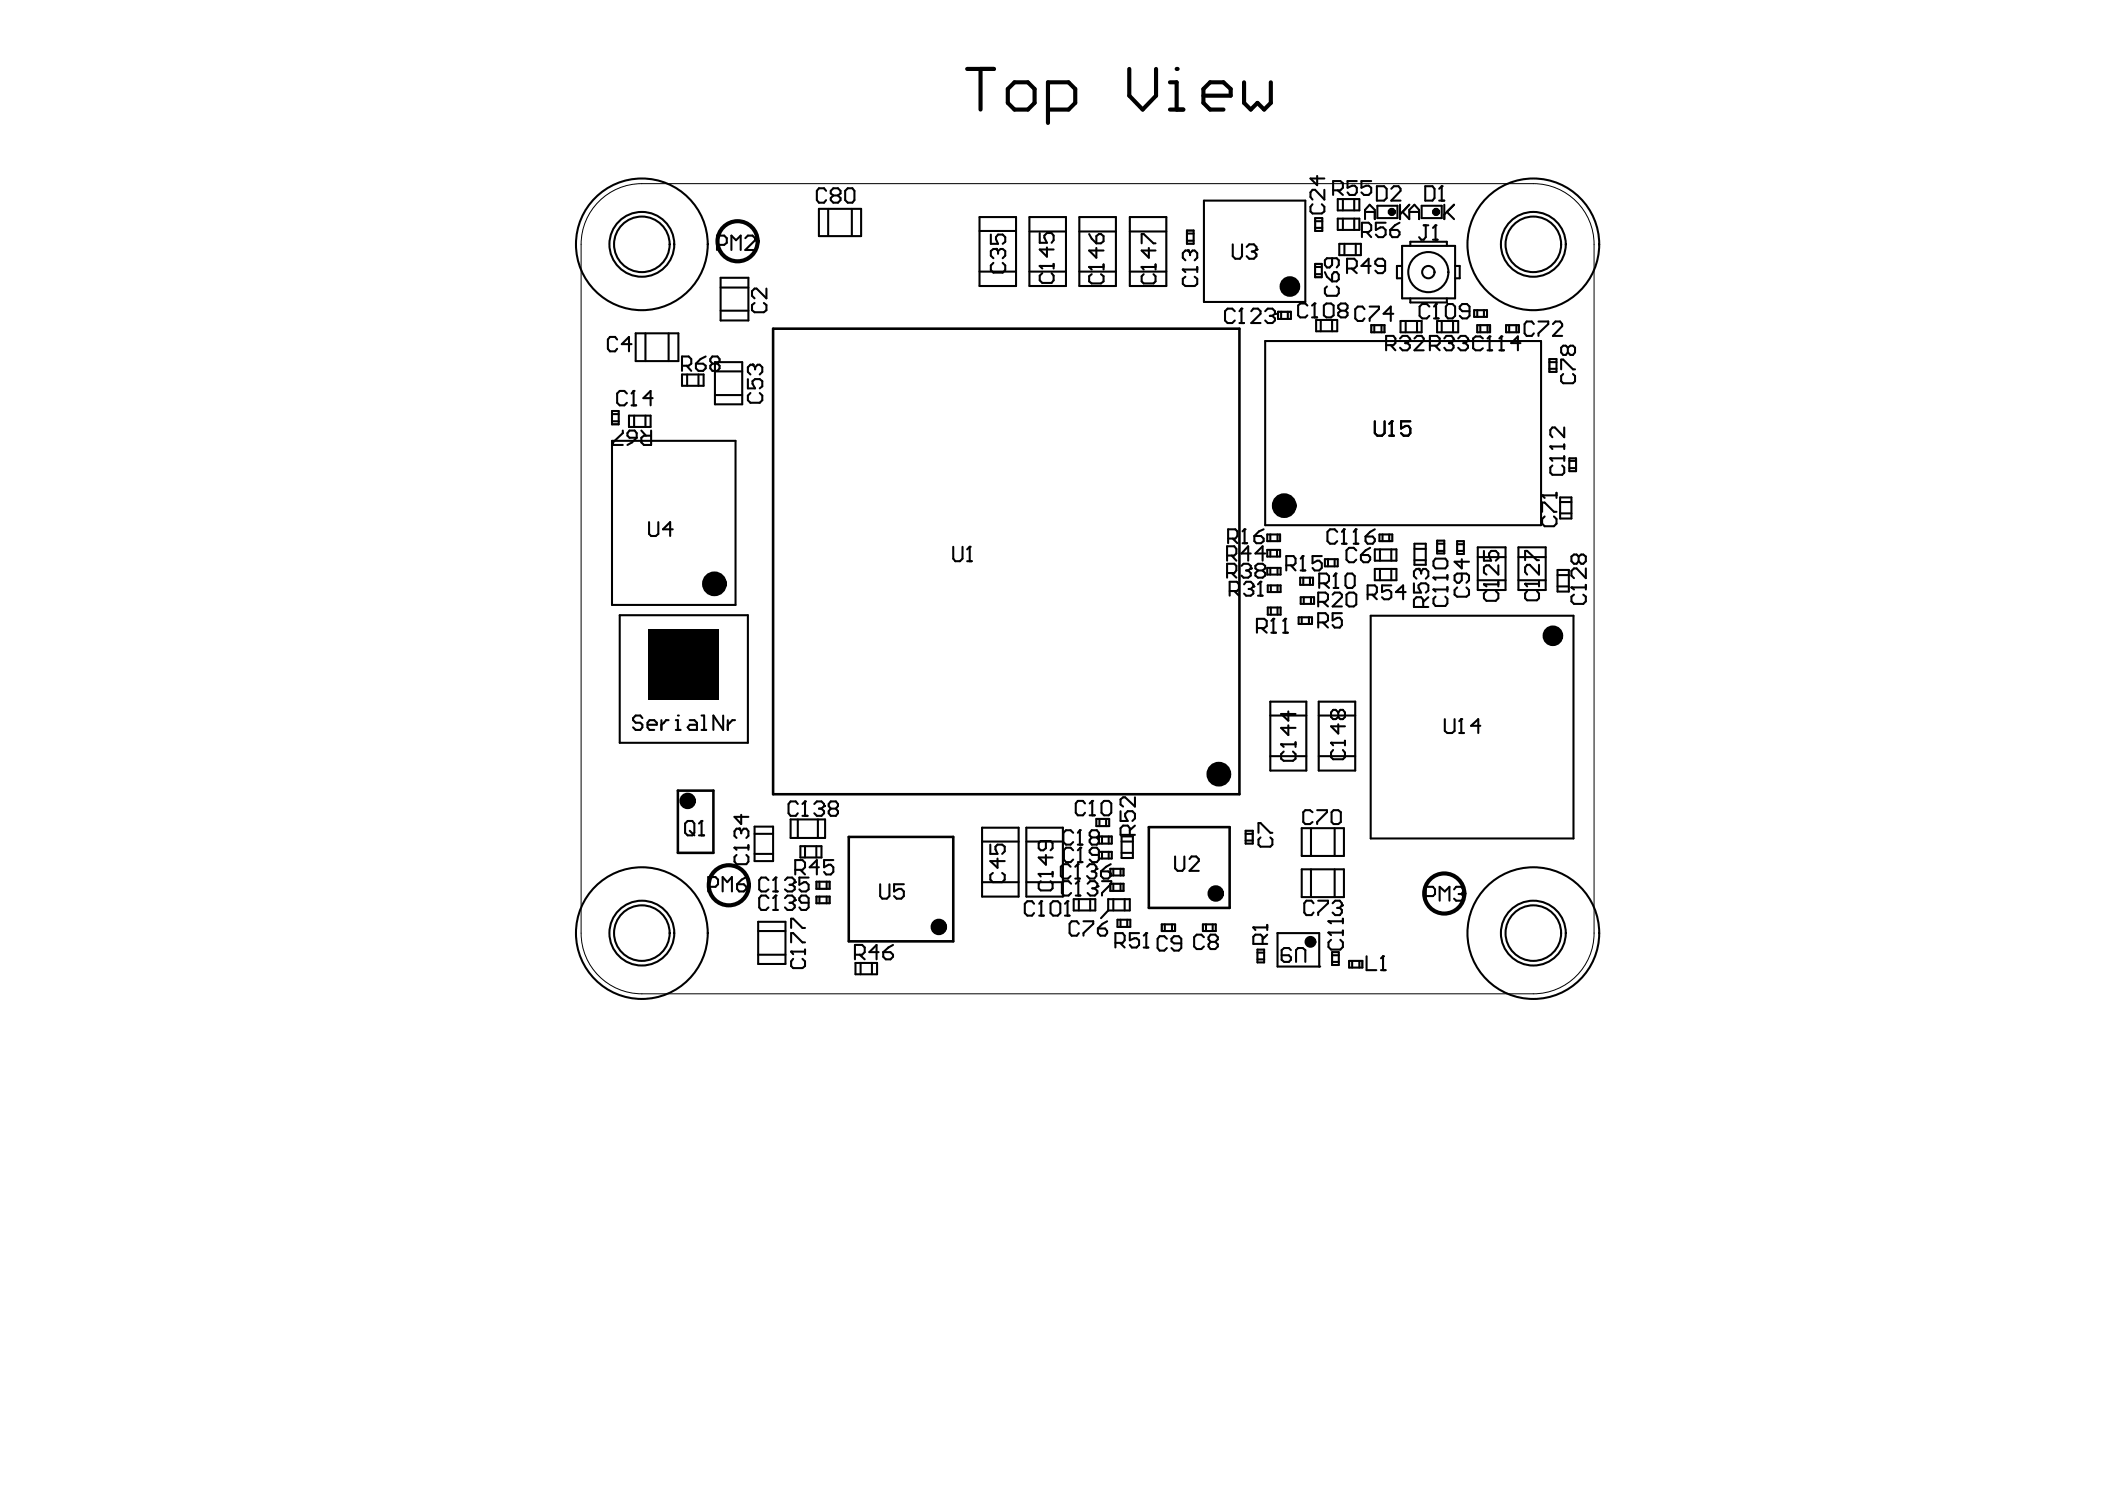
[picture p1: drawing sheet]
<svg xmlns="http://www.w3.org/2000/svg" width="297mm" height="210mm" viewBox="0 0 297 210" stroke-linecap="round" stroke-linejoin="round" font-family="sans-serif">
<g fill="#000">
<path d="M91.5 88.7h10v10h-10z"/>
<circle cx="166" cy="9.7" r=".29"/>
</g>
<g fill="none" stroke="#000" stroke-width=".29">
<path d="M101.2 34.5h1l.4-.2v-.7l-.4-.4h-1v2.1M101.7 39.2h3.9v6h-3.9zM103.2 35.3v-2.1l.7 .7 .6-.7v2.1M105.2 33.6l.3-.4h.7l.4 .4v.3l-1.4 1.4h1.4M115.6 29.5h5.9v3.8h-5.9zM116.6 26.9l-.3-.3h-.7l-.3 .3v1.3l.3 .4h.7l.3-.4M116.9 29.5v3.8M117.6 27.6l-.4-.3v-.4l.4-.3h.6l.4 .3v.4l-.4 .3M117.6 27.6l-.4 .3v.3l.4 .4h.6l.4-.4v-.3l-.4-.3M117.6 27.6h.6M119.3 26.9l.3-.3h.7l.3 .3v1.3l-.3 .4h-.7l-.3-.4zM120.2 29.5v3.8"/>
<path d="M138.2 32.6h5.2M138.2 30.6h5.2v9.7h-5.2zM138.2 38.3h5.2M139.8 33.1v1.3h1l-.3-.7v-.2l.3-.4h.7l.4 .4v.6l-.4 .3M140.2 37.1l-.4 .3v.7l.4 .4h1.3l.4-.4v-.7l-.4-.3M140.5 35.1h.1M140.5 35.1h-.3l-.4 .3v.7l.4 .3M140.5 35.1l.3 .3M140.8 35.4l.4-.3h.3l.4 .3v.7l-.4 .3M140.8 35.4v.4M145.3 30.6h5.1v9.7h-5.1zM145.3 38.3h5.1"/>
<path d="M145.3 32.7h5.1M146.7 37.5h.1M146.7 37.5h2M146.7 32.9v1.4h1l-.3-.8v-.3l.3-.3h.7l.3 .3v.7l-.3 .4M146.7 37.5l.4 .4M147.1 38.5l-.4 .4v.6l.4 .4h1.3l.3-.4v-.6l-.3-.4M147.7 34.9v1.3l-1-1h2M148.7 37.2v.7M152.3 30.6h5.2v9.7h-5.2zM152.3 38.3h5.2M152.3 32.7h5.2M153.7 37.7h.1"/>
<path d="M153.7 37.7h2M153.7 37.7l.4 .3M153.7 33l.4 .7 .6 .6M154.1 38.7l-.4 .3v.7l.4 .3h1.3l.3-.3v-.7l-.3-.3M154.7 33.3l.4-.3h.3l.3 .3v.7l-.3 .3h-.7zM154.7 35v1.4l-1-1.1h2M155.7 37.3v.7M159.4 30.6h5.2v9.7h-5.2zM159.4 38.3h5.2M159.4 32.7h5.2M161.1 37.7h.1M161.1 37.7h2"/>
<path d="M161.1 34.3v-1.3h.3l1.4 1.3h.3M161.1 37.7l.3 .3M161.4 38.7l-.3 .3v.7l.3 .3h1.4l.3-.3v-.7l-.3-.3M162.1 35v1.4l-1-1.1h2M163.1 37.3v.7M166.9 38h.1M166.9 38h2M166.9 38l.4 .4M167.3 39l-.4 .3v.8l.4 .2h1.3l.3-.2v-.8l-.3-.3M167.5 32.9h.9M167.5 34h.9M167.5 32.5h.9v1.9h-.9z"/>
<path d="M167.6 35.3h.1M167.6 35.3h-.3l-.4 .4v.7l.4 .3M167.6 35.3l.3 .4M167.9 35.7l.4-.4h.3l.3 .4v.7l-.3 .3M167.9 35.7v.3M168.9 37.7v.7M169.9 28.3h14.3v14.3h-14.3zM174 34.5v1.6l.3 .4h.7l.3-.4v-1.6M175.9 34.8l.4-.3h.6l.4 .3v.4M176.6 35.5h.3M176.9 35.5l.4 .3v.3l-.4 .4h-.6l-.4-.4M177.3 35.2h.1"/>
<path d="M177.3 35.2l-.4 .3M185.2 28.8l-.3 .4v.6l.3 .3h1.3l.4-.3v-.6l-.4-.4M185.6 38.7h.9M185.6 37.7h.9M185.6 37.2h.9v1.9h-.9zM185.6 32.1h1M185.6 30.8h1v1.8h-1zM185.6 31.2h1M185.9 24.8v1.3l-1-.9h2M186.9 26.8v1.4l-1.3-1.4h-.4l-.3 .3v.7l.3 .4M187 38.4l.2 .6 .8 .7M188 36.4v1l-.4 .3h-.4l-.2-.3v-.7l.2-.3h1.4l.3 .3v.7l-.3 .3"/>
<path d="M188.1 26.8h1l.4-.3v-.7l-.4-.3h-1v2M188.3 38.4h.3l.3 .3v.7l-.3 .3h-.6v-1zM188.8 28.1h3v1.6h-3zM188.8 30.8h3v1.6h-3zM188.8 26.8l.7 .7M189 34.4h3v1.6h-3zM189.5 28.1v1.6M189.5 30.8v1.6M189.7 34.4v1.6M190.1 37.9h1l.4-.4v-.6l-.4-.4h-1v2M190.7 37.9l.8 .6M191.1 28.1v1.6"/>
<path d="M191.1 30.8v1.6M191.3 34.4v1.6M191.5 25.5h-1.3v1l.6-.3h.4l.3 .3v.6l-.3 .4h-.8l-.2-.4M192.2 32.7h.9l.4-.3v-.6l-.4-.4h-.9v2.1M192.6 30.9v-1.3l.7-.7 .7 .7v1.3M192.6 29.9h1.4M192.8 32.7l.7 .8M193.4 37.5h-1.3l1-1v2M193.5 25.5h-1.4v1l.7-.3h.3l.4 .3v.6l-.4 .4h-.6l-.4-.4M194.3 26.3h1l.4 .3v1.3l-.4 .4h-1zM194.4 29h2.8v1.8h-2.8zM195.5 37.5h-1.1l-.3-.3v-.3l.3-.4h.7l.4 .4v1.3l-.4 .3h-.7l-.3-.3"/>
<path d="M195.5 31.4h-1.4v1l.7-.3h.4l.3 .3v.7l-.3 .4h-.7l-.4-.4M196.2 32.4h1l.3 .3v.4l-.3 .4h-.7l-.3-.4zM196.3 26.6l.4-.3h.6l.3 .3v.3l-1.3 1.4h1.3M197.5 31.4l-.7 .4-.6 .6M197.6 28.9v2M197.6 30.3l1.3-1.4-1 1 1 1v-1.3l.7-.7 .6 .7v1.3M197.8 37.5h-.7v1.8h.7M197.8 34.7h7.5v7.4h-7.5zM198.9 29.9h1.3M199 34.7v-.6h5.2v.6M200.6 29h2.8v1.8h-2.8zM200.9 31.8h.7"/>
<path d="M201.1 26.3h1l.3 .3v1.3l-.3 .4h-1zM201.2 31.8v1.7l-.3 .3h-.4l-.3-.3M202.2 33.8h.7M202.6 31.8h.1M202.6 31.8v2M202.6 31.8l-.4 .3M203.1 28.3h.7M203.4 26.3h.1M203.4 26.3v2M203.4 26.3l-.3 .3M203.8 28.9v2M204.2 29.9l1 1"/>
<path d="M205.2 28.9l-1.4 1.4M205.3 37.5h.7v1.8h-.7M86.4 58.4h.9M86.4 59.4h.9M86.4 58h.9v1.9h-.9zM87.1 47.9l-.3-.4h-.7l-.3 .4v1.3l.3 .4h.7l.3-.4M88.5 55.5l-.4-.4h-.7l-.3 .4v1.3l.3 .4h.7l.4-.4M88.8 58.6h3v1.6h-3zM89.1 48.5h-1.4l1.1-1v2.1M89.1 57.2h.7M89.4 55.1h.1M89.4 55.1v2.1"/>
<path d="M89.4 55.1l-.3 .4M89.5 58.6v1.6M89.7 47h6v3.9h-6zM91.1 47v3.9M91.1 58.6v1.6M92.1 56.2h-1.3l1-1.1v2.1M94.3 47v3.9M96.2 52.8h3.1v1.6h-3.1zM96.2 51.6h1l.3-.3v-.7l-.3-.3h-1v2M96.9 51.6l.6 .7M97 52.8v1.6M98.2 51.3h1l.4 .3v.4l-.4 .3h-.6l-.4-.3z"/>
<path d="M98.6 52.8v1.6M99.6 50.3l-.7 .3-.7 .7M100.5 51.3l-.3-.4v-.3l.3-.3h.7l.3 .3v.3l-.3 .4M100.5 51.3l-.3 .3v.4l.3 .3h.7l.3-.3v-.4l-.3-.3M100.5 51.3h.7M100.9 51.1h3.8v5.9h-3.8zM100.9 55.7h3.8M100.9 52.4h3.8M101.7 43.8h3.9M101.7 40.6h3.9M105.5 53.5v1.3h1.1l-.4-.7v-.3l.4-.3h.6l.4 .3v.7l-.4 .3M105.9 55.4l-.4 .4v.7l.4 .3h1.3l.4-.3v-.7l-.4-.4"/>
<path d="M106.2 51.4h.1M106.2 51.4h-.3l-.4 .4v.7l.4 .3M106.2 51.4l.4 .4M106.5 42.7l-.4 .3v.8l.4 .2h1.3l.3-.2v-.8l-.3-.3M106.6 51.8l.3-.4h.3l.4 .4v.7l-.4 .3M106.6 51.8v.3M108.1 40.7v1.4l-1.3-1.4h-.3l-.4 .4v.6l.4 .4M174.2 43.9l-.3-.4h-.7l-.3 .4v1.3l.3 .4h.7l.3-.4M174.9 45.6h.7M175.2 43.5h.1M175.2 43.5v2.1M175.2 43.5l-.3 .4"/>
<path d="M176.6 43.9l.3-.4h.6l.4 .4v.4l-1.3 1.3h1.3M178.5 48.1h39v26h-39zM178.5 43.9l.4-.4h.6l.4 .4v.4M179.2 44.6h.3M179.5 44.6l.4 .3v.3l-.4 .4h-.6l-.4-.4M179.9 44.3h.1M179.9 44.3l-.4 .3M180.3 44h1.9v1h-1.9zM180.8 44v1M181.7 44v1M184.5 43.1l-.3-.3h-.7l-.3 .3v1.4l.3 .3h.7l.3-.3M185.1 44.8h.8"/>
<path d="M185.5 42.8h.1M185.5 42.8v2M185.5 42.8l-.4 .3M185.7 45.1h3v1.6h-3zM186.4 45.1v1.6M186.8 43.1l.4-.3h.6l.4 .3v1.4l-.4 .3h-.6l-.4-.3zM187.2 40.4l-.2 .3v.7l.2 .3h1.4l.3-.3v-.7l-.3-.3M188 45.1v1.6M189.2 43.8h.7M189.2 43.8l-.4-.3v-.4l.4-.3h.7l.3 .3v.4l-.3 .3M189.2 43.8l-.4 .3v.4l.4 .3h.7l.3-.3v-.4l-.3-.3M192.5 43.6l-.2-.4h-.7l-.4 .4v1.3l.4 .4h.7l.2-.4"/>
<path d="M193.3 43.2h1.3v.4l-1.3 1.3v.4M193.5 45.9h1.9v1h-1.9zM193.9 45.9v1M194 59.4v1.7l.4 .4h.6l.4-.4v-1.7M194.9 45.9v1M195.6 48.7h1l.3-.3v-.7l-.3-.3h-1v2M196.3 48.7l.6 .7M196.4 59.4h.1M196.4 59.4v2.1M196.4 59.4l-.4 .4M196.6 44.3h-1.4l1.1-1.1v2.1M197.6 47.7l.3-.3h.7l.3 .3v.3"/>
<path d="M197.6 45.3h3v1.6h-3zM198.3 48.4h.3M198.4 45.3v1.6M198.6 48.4l.3 .3v.4l-.3 .3h-.7l-.3-.3M198.9 48h.1M198.9 48l-.3 .4M199 59.4h-1.3v1l.7-.3h.3l.3 .3v.7l-.3 .4h-.6l-.4-.4M199 42.1v.6h5.2v-.6M199.6 47.7l.4-.3h.6l.3 .3v.3l-1.3 1.4h1.3M200 45.3v1.6M201.7 43.2l-.4-.3h-.6l-.4 .3v1.4l.4 .3h.6l.4-.3M201.8 48.8h1l.4-.4v-.7l-.4-.3h-1v2"/>
<path d="M202.4 44.9h.6M202.5 48.8l.7 .6M202.6 42.9h.1M202.6 42.9v2M202.6 42.9l-.2 .3M202.8 45.3h3v1.6h-3zM203.4 45.3v1.6M203.8 47.7l.3-.3h.7l.3 .3v.3M204.3 42.9h.7l.3 .3v1.4l-.3 .3h-.7l-.3-.3v-1.4zM204.5 48.4h.3M204.8 48.4l.3 .4v.3l-.3 .3h-.7l-.3-.3M205 45.3v1.6"/>
<path d="M205.1 48h.1M205.1 48l-.3 .4M205.8 47.7l.3-.3h.7l.3 .3v.3M206.5 48.4h.3M206.8 48.4l.3 .4v.3l-.3 .3h-.7l-.3-.3M207.1 48h.1M207.1 48l-.3 .4M207.4 43.9h-1.1l-.3-.4v-.3l.3-.3h.7l.4 .3v1.4l-.4 .3h-.7l-.3-.3M208 43.8h1.8v.9h-1.8zM208.5 45.9h1.8v1h-1.8zM208.5 43.8v.9M208.9 45.9v1"/>
<path d="M209.3 47.7l-.4-.2h-.7l-.3 .2v1.4l.3 .3h.7l.4-.3M209.4 43.8v.9M209.9 45.9v1M209.9 49.4h.7M210.2 47.5h.1M210.2 47.5v1.9M210.2 47.5l-.3 .2M211.6 49.4h.6M211.9 47.5h.1M211.9 47.5v1.9M211.9 47.5l-.3 .2M212.5 45.9h1.8v1h-1.8z"/>
<path d="M213 45.9v1M214 45.9v1M214.6 48.4h-1.4l1-.9v1.9M216.4 45.7l-.2-.3h-.8l-.3 .3v1.3l.3 .4h.8l.2-.4M217.1 45.4h1.4v.3l-1.4 1.3v.4M218.6 52h1M218.6 51.1h1M218.6 50.6h1v1.9h-1zM219.1 45.7l.4-.3h.6l.3 .3v.3l-1.3 1.4h1.3M220.3 52.1v-1.4h.3l1.4 1.4h.3M220.6 52.8l-.3 .2v.8l.3 .3h1.4l.3-.3v-.8l-.3-.2M221.2 49.1l-.3-.3h-.3l-.3 .3v.6l.3 .4h.3l.3-.4"/>
<path d="M221.2 49.1l.4-.3h.4l.3 .3v.6l-.3 .4h-.4l-.4-.4M221.2 49.1v.6M86.4 62.2h17.4v23.1h-17.4zM87.9 60.7v.4l-1.4 1.3v.4h1.4M88.8 60.7h.8l.2 .4v.7h-1l-.3-.3v-.4zM89.8 61.8l-.6 .6-.7 .4M90.5 60.7l.7 .8M91.6 73.7v1.6l.3 .3h.6l.4-.3v-1.6M91.9 60.7v2.1h-1l-.4-.4v-.6l.4-.3h1M94.9 74.7h-1.3l1-1v1.9M134.5 77.1v1.7l.3 .4h.7l.3-.4v-1.7M136.5 79.2h.6"/>
<path d="M136.8 77.1h.1M136.8 77.1v2.1M136.8 77.1l-.3 .4M173.2 78.4h1l.3-.3v-.7l-.3-.3h-1v2M173.3 76h1l.3-.4v-.6l-.3-.3h-1v1.9M173.8 78.4l.7 .7M174 76l.6 .6M175.2 79.8l.3-.3h.6l.4 .3v.4M175.3 76.6h.7M175.6 74.7h.1M175.6 74.7v1.9M175.6 74.7l-.3 .3"/>
<path d="M176.5 78.1h-1.3l.9-1v2M177 75.6h.9l.4 .4v.3l-.4 .3h-.6l-.3-.3zM178.3 74.7l-.6 .3-.7 .6M178.5 78.1h-1.4l1.1-1v2M178.8 75.4h1.8v.9h-1.8zM178.8 77.6h1.8v.9h-1.8zM179.3 75.4v.9M179.3 77.6v.9M180.2 77.6v.9M180.3 75.4v.9M181.5 79.7h1l.3-.2v-.7l-.3-.4h-1v2.1M182.2 79.7l.6 .8"/>
<path d="M183.8 78.4h.1M183.8 78.4v2.1M183.8 78.4l-.3 .4M186.5 78.4h-1.3v1.1l.7-.4h.3l.3 .4v.6l-.3 .4h-.7l-.3-.4M187 78.9h1.8v1h-1.8zM187.4 78.9v1M188.3 78.9v1M188.7 75l-.4-.3h-.6l-.4 .3v1.3l.4 .4h.6l.4-.4M189.4 76.7h.6M189.6 74.7h.1M189.6 74.7v2M189.6 74.7l-.2 .3"/>
<path d="M191 76.7h.7M191.3 74.7h.1M191.3 74.7v2M191.3 74.7l-.3 .3M191.4 77.6l-.4-.3h-.6l-.4 .3v1.3l.4 .4h.6l.4-.4M192 78.3h1.1l.2 .3v.3l-.2 .4h-.7l-.4-.4zM192.7 75.7h1l.3 .3v.3l-.3 .4h-.7l-.3-.4zM193.3 77.3l-.6 .3-.7 .7M194 77.5h3.1v1.6h-3.1zM194 74.7l-.7 .3-.6 .7M194.7 75.4h1.8v.9h-1.8zM194.7 77.5v1.6"/>
<path d="M195.1 75.4v.9M196 75.4v.9M196 61.5h.7M196.3 77.5v1.6M199.6 76.7h1.6v3h-1.6zM199.6 79h1.6M199.6 77.4h1.6M202.6 78.8h1.4l.2 .4v.6l-.2 .4h-1.4l-.3-.4v-.6zM202.8 76.3h1v1.8h-1zM202.8 77.7h1M202.8 76.7h1M205.6 76.3h1v1.9h-1z"/>
<path d="M205.6 77.7h1M205.6 76.8h1M206.3 78.9v1.3l-1-1h2M208.5 77.2h3.9v6h-3.9zM208.5 78.6h3.9M209.4 77.7v1.4h1l-.3-.7v-.3l.3-.4h.7l.3 .4v.6l-.3 .4M211.4 79.7v1.4l-1.3-1.4h-.3l-.4 .3v.8l.4 .3M214.3 77.2h3.8v6h-3.8zM214.3 78.6h3.8M215.2 79v-1.3h.3l1.4 1.3h.3M217.2 79.7v1.4l-1.3-1.4h-.4l-.3 .3v.7l.3 .4M217.6 69.9h.1"/>
<path d="M217.6 72.2v-1.3h.4l1.3 1.3h.3M217.6 69.9h2M217.6 69.9l.4 .3M218 72.9l-.4 .3v.7l.4 .3h1.3l.3-.3v-.7l-.3-.3M218.8 64.7h.1M218.8 63h.1M218.8 64.7h1.9M218.8 64.7l.3 .3M218.8 63h1.9M218.8 63l.3 .3M219.1 65.7l-.3 .3v.7l.3 .3h1.3l.3-.3v-.7l-.3-.3M219.6 69.5v.7"/>
<path d="M220.1 70.2h1.6v2.9h-1.6zM220.1 72.4h1.6M220.1 70.8h1.6M220.7 60.3v1.4l-1.3-1.4h-.3l-.3 .4v.6l.3 .4M220.7 62.7v.6M220.7 64.4v.6M221.5 64.7h.9v1.8h-.9zM221.5 65h.9M221.5 66h.9M222.8 78.5l-.3-.3h-.4l-.4 .3v.7l.4 .3h.4l.3-.3M222.8 78.5l.3-.3h.3l.4 .3v.7l-.4 .3h-.3l-.3-.3M222.8 78.5v.7"/>
<path d="M87.4 86.8h18.1v18h-18.1zM173.2 80.8h1l.3-.3v-.7l-.3-.3h-1v2M173.5 83.4h1l.3-.3v-.7l-.3-.3h-1v1.9M173.8 80.8l.7 .7M174.2 83.4l.6 .6M175.6 82.4l.2-.3h.7l.4 .3v.3M175.8 80.5h.3M176.1 80.5l.4 .3v.4l-.4 .3h-.6l-.3-.3M176.2 83.1h.3M176.5 80.2h.1M176.5 83.1l.4 .3v.3l-.4 .3h-.7l-.2-.3M176.5 80.2l-.4 .3"/>
<path d="M176.9 82.7h.1M176.9 82.7l-.4 .4M177.4 88.6h1l.3-.3v-.7l-.3-.3h-1v2M177.5 80.5l-.4-.3v-.4l.4-.3h.7l.3 .3v.4l-.3 .3M177.5 80.5l-.4 .3v.4l.4 .3h.7l.3-.3v-.4l-.3-.3M177.5 80.5h.7M177.5 84h.7M177.9 82.1h.1M177.9 82.1v1.9M177.9 82.1l-.4 .3M178 88.6l.7 .7M178.8 80.1h1.9v1h-1.9z"/>
<path d="M178.9 82.6h1.8v.9h-1.8zM178.9 85.7h1.8v1h-1.8zM179.3 80.1v1M179.3 99h5v9.7h-5zM179.3 82.6v.9M179.3 85.7v1M179.4 89.3h.7M179.7 87.3h.1M179.7 87.3v2M179.7 87.3l-.3 .3M180.3 80.1v1M180.3 82.6v.9"/>
<path d="M180.3 85.7v1M181.1 89.3h.6M181.4 87.3h.1M181.4 87.3v2M181.4 87.3l-.3 .3M183.3 87.1h1.8v.9h-1.8zM183.5 81.5h1.8v1h-1.8zM183.5 84.2h1.9v1h-1.9zM183.5 80.5h.7M183.7 87.1v.9M183.9 81.5v1M184 84.2v1"/>
<path d="M184.7 87.1v.9M184.8 81.5v1M185 84.2v1M186 84.9h1l.4-.4v-.6l-.4-.3h-1v2M186 87.8h1l.4-.3v-.6l-.4-.4h-1v2M186.1 99h5.1v9.7h-5.1zM186.2 82.3h1l.3-.4v-.6l-.3-.4h-1v2M186.7 87.8l.7 .7M186.7 84.9l.7 .7M186.8 82.3l.7 .6M188 83.9l.3-.3h.8l.3 .3v.3l-1.4 1.4h1.4M188.2 82.9h.6"/>
<path d="M188.5 80.9h.1M188.5 80.9v2M188.5 80.9l-.3 .4M189.4 86.5h-1.4v1l.7-.4h.4l.3 .4v.7l-.3 .3h-.8l-.3-.3M190 83.9l.4-.3h.6l.4 .3v1.4l-.4 .3h-.6l-.4-.3zM190.2 80.9h.6l.4 .4v1.3l-.4 .3h-.6l-.3-.3v-1.3zM193 83.9h1l.3-.4v-.6l-.3-.3h-1v1.9M193.4 86.9h28.6v31.4h-28.6zM193.6 83.9l.7 .6M194 80.3h3.1v1.6h-3.1zM194.7 80.3v1.6M196.3 82.6h-1.3v.9l.7-.3h.3l.3 .3v.7l-.3 .3h-.7l-.3-.3"/>
<path d="M196.3 80.3v1.6M198.4 83.5h-1.4l1-.9v1.9M199.5 82.3v1.3h1l-.3-.7v-.3l.3-.3h.7l.4 .3v.7l-.4 .3M200.2 80.3h.1M200.2 80.3h-.3l-.4 .3v.7l.4 .3M200.2 80.3l.3 .3M200.5 80.6l.3-.3h.4l.4 .3v.7l-.4 .3M200.5 80.6v.3M200.8 85.6v-1l-.3-.4h-.6l-.4 .4v1h2.1M201.6 84.2l-.8 .7M202.3 83.2h.1M202.3 81.5h.1"/>
<path d="M202.3 81.5h1.9M202.3 83.2h1.9M202.3 83.2l.3 .2M202.3 81.5l.3 .3M202.6 84.2l-.3 .3v.6l.3 .4h1.4l.2-.4v-.6l-.2-.3M204.2 81.1v.7M204.2 82.8v.6M205.6 82.9l-.3 .3v.7l.3 .3h1.3l.4-.3v-.7l-.4-.3M206.3 80.9v1l-.4 .3h-.3l-.3-.3v-.7l.3-.3h1.3l.4 .3v.7l-.4 .3M208.5 81.9h3.9M209.4 82.4h.1M209.4 82.4h2"/>
<path d="M209.4 82.4l.4 .3M209.8 83.4l-.4 .3v.7l.4 .4h1.3l.3-.4v-.7l-.3-.3M211.4 82.1v.6M214.3 81.9h3.8M215.2 82.4h.1M215.2 82.4h2M215.2 82.4l.3 .3M215.5 83.4l-.3 .3v.7l.3 .3h1.4l.3-.3v-.7l-.3-.3M217.2 82.1v.6M219.8 82.7h1.6M219.8 81.1h1.6M219.8 80.4h1.6v3h-1.6z"/>
<path d="M221.7 82.9h.1M221.7 82.9h2.1M221.7 82.9l.4 .3M222.1 83.9l-.4 .3v.6l.4 .4h1.3l.4-.4v-.6l-.4-.3M223.8 80.2v1.4l-1.3-1.4h-.4l-.4 .3v.7l.4 .4M223.8 82.5v.7M90.6 101.3l-.2-.4h-.7l-.4 .4v.3l.4 .4h.7l.2 .2v.4l-.2 .4h-.7l-.4-.4M91.4 102.2h1.3v-.2l-.4-.4h-.6l-.3 .4v.6l.3 .4h.6M93.3 101.6v1.4M94.3 101.6h-.3l-.7 .6M95.4 103h.6M95.4 101.6h.3v1.4"/>
<path d="M95.7 100.9h.1M96.7 116.2l.3-.4h.7l.3 .4v1.3l-.3 .3h-.7l-.3-.3zM97.3 101.6h.7l.3 .4v1h-1l-.3-.4 .3-.4h1M97.3 117.2l.7 .6M98.6 117.8h.8M99 115.8h.1M99 100.9h.4v2.1M99 103h.7M99 115.8v2M99 115.8l-.4 .4M102 100.9v2.1l-1.3-2.1v2.1M102.7 101.6v1.4"/>
<path d="M103.6 119.6h.1M103.6 119.6h2M103.6 119.6l.3 .3M103.7 101.6h-.3l-.7 .6M104.3 116.9h.1M104.3 116.9h-.4l-.3 .4v.6l.3 .3M104.3 116.9l.3 .4M104.6 117.3l.4-.4h.3l.3 .4v.6l-.3 .3M104.6 114.9v1.3l-1-1h2M104.6 117.3v.3M105.6 119.2v.7M106.5 117.6h2.6"/>
<path d="M106.5 116.6h2.6v4.9h-2.6zM111.6 115.6h4.8v2.6h-4.8zM112.6 115.6v2.6M112.6 113.4l-.3-.3h-.7l-.3 .3v1.3l.3 .4h.7l.3-.4M112.9 119.4h3v1.6h-3zM113.2 115.1h.8M113.6 113.1h.1M113.6 113.1v2M113.6 119.4v1.6M113.6 113.1l-.4 .3M114.9 113.4l.4-.3h.6l.4 .3v.3M115.2 119.4v1.6"/>
<path d="M115.4 115.6v2.6M115.6 114.1h.3M115.9 114.1l.4 .3v.3l-.4 .4h-.6l-.4-.4M116.3 113.7h.1M116.3 113.7l-.4 .4M117.2 114.1l-.3-.4v-.3l.3-.3h.8l.2 .3v.3l-.2 .4M117.2 114.1l-.3 .3v.3l.3 .4h.8l.2-.4v-.3l-.2-.3M117.2 114.1h.8M138.6 116.8h5.1v9.7h-5.1zM138.6 118.7h5.1M139.7 119.1v1.4h1.1l-.3-.7v-.4l.3-.3h.6l.4 .3v.7l-.4 .4M144.8 116.8h5.2v9.7h-5.2z"/>
<path d="M144.8 118.7h5.2M147.6 118.6v1.1l-.4 .2h-.3l-.3-.2v-.8l.3-.3h1.3l.3 .3v.8l-.3 .2M151.4 119.9l-.3-.3h-.7l-.3 .3v1.4l.3 .3h.7l.3-.3M151.4 117.5l-.3-.4h-.7l-.3 .4v1.3l.3 .3h.7l.3-.3M152.1 119.1h.6M152.4 117.1h.1M152.4 117.1l-.3 .4M152.4 117.1v2M152.5 119.6h.1M152.5 119.6v2M152.5 119.6l-.4 .3M153.1 113.3l-.3-.3h-.7l-.3 .3v1.3l.3 .4h.7l.3-.4"/>
<path d="M153.8 115h.7M154.1 118.1l-.3-.3v-.3l.3-.4h.7l.3 .4v.3l-.3 .3M154.1 118.1l-.3 .4v.3l.3 .3h.7l.3-.3M154.1 118.1h.7M154.1 113h.1M154.1 113v2M154.1 113l-.3 .3M154.7 115.5h1.8v1h-1.8zM154.8 118.1l.3 .4M155.1 118h1.8v1h-1.8zM155.1 115.5v1M155.4 113.3l.4-.3h.6l.4 .3v1.3l-.4 .4h-.6l-.4-.4z"/>
<path d="M155.5 118v1M156.1 115.5v1M156.4 118v1M158.1 114.4v1.4h1l-.3-.6v-.4l.3-.4h.7l.4 .4v.6l-.4 .4M158.3 118.7h1.6M158.3 118h1.6v3h-1.6zM159.4 117.8v-1l-.3-.3h-.6l-.4 .3v1h2.1M160.2 112.5v1.3l-1.4-1.3h-.3l-.4 .3v.7l.4 .3M160.2 116.5l-.8 .6M175.8 117.2h1v1.8h-1zM175.8 117.6h1M175.8 118.6h1"/>
<path d="M177.6 117.5v-1.4h.3l1.4 1.4h.2M177.9 118.1l-.3 .3v.7l.3 .3h1.4l.2-.3v-.7l-.2-.3M179.3 106.7h5M179.3 100.9h5M180.8 105h.1M180.8 105h2M180.8 105l.3 .4M181.1 106l-.3 .4v.6l.3 .3h1.4l.3-.3v-.6l-.3-.4M181.8 102.3v1.4l-1-1h2M181.8 100.4v1.3l-1-1h2M182.8 104.7v.7M183.7 116.8h5.9v3.9h-5.9z"/>
<path d="M185 116.8v3.9M185.2 114.6l-.4-.3h-.6l-.3 .3v1.4l.3 .2h.6l.4-.2M185.9 114.3h1.3v.3l-1.3 1.4v.2M186.1 106.7h5.1M186.1 100.9h5.1M187.8 104.8h.1M187.8 104.8h2M187.8 104.8l.3 .3M187.9 114.6l.3-.3h.6l.4 .3v1.4l-.4 .2h-.6l-.3-.2zM188.1 105.8l-.3 .4v.6l.3 .3h1.4l.3-.3v-.6l-.3-.4M188.3 116.8v3.9M188.8 100.5l-.3-.4h-.4l-.3 .4v.7l.3 .2h.4l.3-.2"/>
<path d="M188.8 100.5l.3-.4h.4l.3 .4v.7l-.3 .2h-.4l-.3-.2M188.8 102.2v1.3l-1-1h2M188.8 100.5v.7M189.8 104.5v.6M203.9 101.4v1.7l.3 .3h.7l.4-.3v-1.7M205.9 103.4h.7M206.2 101.4h.1M206.2 101.4v2M206.2 101.4l-.3 .3M208.9 102.4h-1.3l1-1v2M99.9 125.1h1.1l.3-.4v-.6l-.3-.4h-1.1v2.1M102 125.8v-2.1l.6 .7 .7-.7v2.1"/>
<path d="M103.9 120.6l-.3 .3v.6l.3 .4h1.4l.3-.4v-.6l-.3-.3M104 124.7h1l.3 .4v.3l-.3 .4h-.7l-.3-.4zM105.3 123.7l-.6 .4-.7 .6M106.5 120.5h2.6M107 131.3h3.8M107 130h3.8v6h-3.8zM107 134.7h3.8M108.4 126.7l-.3-.4h-.7l-.3 .4v1.3l.3 .4h.7l.3-.4M108.4 124.2l-.3-.4h-.7l-.3 .4v1.3l.3 .3h.7l.3-.3M109.1 128.4h.6M109.1 125.8h.6M109.5 126.3h.1"/>
<path d="M109.5 123.8h.1M109.5 123.8v2M109.5 126.3v2.1M109.5 126.3l-.4 .4M109.5 123.8l-.4 .4M110.8 126.7l.3-.4h.7l.3 .4v.3M110.8 124.2l.3-.4h.7l.3 .4v.2M111.4 127.3h.4M111.4 124.8h.4M111.6 134.2h.1M111.6 132.9v-1.3h.3l1.3 1.3h.4M111.6 130.9v-1.3h.3l1.3 1.3h.4"/>
<path d="M111.6 134.2h2M111.6 134.2l.3 .4M111.8 127.3l.3 .4v.3l-.3 .4h-.7l-.3-.4M111.8 124.8l.3 .3v.4l-.3 .3h-.7l-.3-.3M111.9 135.3l-.3 .3v.7l.3 .3h1.3l.4-.3v-.7l-.4-.3M112.1 127h.1M112.1 124.4h.1M112.1 127l-.3 .3M112.1 124.4l-.3 .4M112.2 122.7h1l.4-.4v-.6l-.4-.4h-1v2.1M112.9 122.7l.7 .7M113.6 134v.6"/>
<path d="M114.1 123.8h-1.3v1l.7-.4h.2l.4 .4v.7l-.4 .3h-.6l-.3-.3M114.1 127.3h-1l-.3-.3v-.3l.3-.4h.6l.4 .4v1.3l-.4 .4h-.6l-.3-.4M115.2 124.4h1.9v1h-1.9zM115.2 126.5h1.9v.9h-1.9zM115.6 122.3h-1.3l1-1v2.1M115.6 124.4v1M115.6 126.5v.9M116.6 124.4v1M116.6 126.5v.9M117.6 121.3h-1.3v1l.6-.3h.3l.4 .3v.7l-.4 .4h-.6l-.3-.4M120.6 134.7h1.1l.3-.4v-.6l-.3-.4h-1.1v2M120.7 135.8h3.1v1.6h-3.1z"/>
<path d="M121.3 134.7l.7 .6M121.4 135.8v1.6M123 135.8v1.6M124 134.3h-1.3l1-1v2M124.2 124.7v1.7l.3 .4h.6l.4-.4v-1.7M124.6 134.3h1.1l.3 .4v.3l-.3 .3h-.7l-.4-.3zM126 133.3l-.6 .4-.8 .6M127.5 124.7h-1.3v1.1l.6-.4h.4l.3 .4v.6l-.3 .4h-.7l-.3-.4M138.6 124.4h5.1M140.1 123.1l-.4 .3v.7l.4 .3M140.8 121.1v1.3l-1.1-.9h2.1M141.4 123.1l.4 .3v.7l-.4 .3"/>
<path d="M144.8 124.4h5.2M145.9 127.5l-.3-.4h-.6l-.4 .4v1.3l.4 .4h.6l.3-.4M146.6 123.3h.1M146.6 123.3h1.9M146.6 123.3l.3 .3M146.6 129.2h.7M146.9 124.3l-.3 .4v.6l.3 .3h1.3l.3-.3v-.6l-.3-.4M146.9 127.1h.1M146.9 127.1v2.1M146.9 127.1l-.3 .4M147.6 120.6v1.4l-1-1h1.9M148.2 127.5l.4-.4h.7l.3 .4v1.3l-.3 .4h-.7l-.4-.4z"/>
<path d="M148.5 123v.6M150.3 129.2h.6M150.6 127.1h.1M150.6 127.1v2.1M150.6 127.1l-.3 .4M151.1 122.3l-.4-.4h-.6l-.4 .4v1.3l.4 .3h.6l.4-.3M151.1 124.7l-.3-.4h-.7l-.3 .4v1.3l.3 .3h.7l.3-.3M151.5 126.8h3.1v1.6h-3.1zM151.7 123.9h.7M151.8 126.3h.7M152.1 121.9h.1M152.1 121.6h.6"/>
<path d="M152.1 121.9v2M152.1 121.9l-.4 .4M152.2 124.3h.1M152.2 124.3v2M152.2 124.3l-.4 .4M152.2 126.8v1.6M152.2 130.3l-.3-.3h-.7l-.3 .3v1.3l.3 .4h.7l.3-.4M152.9 130h1.4v.3l-1.4 1.3v.4M153.4 122.3l.4-.4h.6l.3 .4v.3M153.5 124.7l.3-.4h.7l.4 .4v.3M153.8 126.8v1.6M154.1 122.9h.3"/>
<path d="M154.1 125.3h.4M154.4 122.9l.3 .3v.4l-.3 .3h-.6l-.4-.3M154.5 125.3l.4 .4v.3l-.4 .3h-.7l-.3-.3M154.7 122.6h.1M154.7 122.6l-.3 .3M154.9 125h.1M154.9 125l-.4 .3M154.9 131h1l.3 .3v.3l-.3 .4h-.6l-.4-.4zM155.1 120.2h1.8v.9h-1.8M155.1 120.6h-1l-.3-.4v-.3l.3-.3h.7l.3 .3v1.4l-.3 .3h-.7l-.3-.3M155.4 122.9h1l.3 .3v.4l-.3 .3h-.7l-.3-.3zM155.5 120.2v.9"/>
<path d="M155.5 124.3h1.3v.4l-1.3 1.3v.3M156.2 130l-.6 .3-.7 .7M156.4 128.4l-1 1.1M156.4 126.8h3v1.6h-3zM156.4 120.2v.9M156.7 124.7h1.9v1h-1.9zM156.7 122.6h1.9v.9h-1.9zM156.7 121.9l-.6 .4-.7 .6M157.1 122.6v.9M157.1 124.7v1M157.1 126.8v1.6M157.4 133h1l.3-.4v-.6l-.3-.4h-1v2.1"/>
<path d="M157.7 129.7h1.8v1.1h-1.8zM158 133l.7 .7M158.1 122.6v.9M158.1 124.7v1M158.1 129.7v1.1M158.3 120.3h1.6M158.7 126.8v1.6M159.1 129.7v1.1M160.7 131.6h-1.3v1l.7-.2h.3l.3 .2v.7l-.3 .4h-.7l-.3-.4M161.4 133.7h.6M161.8 131.6h.1M161.8 131.6v2.1"/>
<path d="M161.8 131.6l-.4 .4M163.9 130.4h1.9v.9h-1.9zM164.4 130.4v.9M164.7 132.4l-.4-.3h-.7l-.3 .3v1.3l.3 .4h.7l.4-.4M165.4 130.4v.9M165.8 120.8v1.7l.4 .3h.6l.3-.3v-1.7M166.7 133.1h-1l-.4-.3v-.4l.4-.3h.6l.4 .3v1.3l-.4 .4h-.6l-.4-.4M167.9 121.2l.2-.4h.7l.4 .4v.3l-1.3 1.3h1.3M169.7 130.4h1.9v.9h-1.9zM169.9 132.2l-.4-.4h-.6l-.4 .4v1.3l.4 .4h.6l.4-.4M170.2 130.4v.9M170.8 132.9l-.3-.4v-.3l.3-.4h.7l.3 .4v.3l-.3 .4"/>
<path d="M170.8 132.9l-.3 .3v.3l.3 .4h.7l.3-.4v-.3l-.3-.3M170.8 132.9h.7M171.1 130.4v.9M176.9 130.8h.1M176.9 130.8h1.9M176.9 130.8l.2 .4M177.4 134h1v1.8h-1zM177.4 135.3h1M177.4 134.4h1M178.2 133.2v-1.1l-.3-.3h-.8l-.2 .3v1.1h1.9M178.8 130.5v.7M178.8 131.8l-.6 .7"/>
<path d="M180.3 131.6h.1M180.3 131.6v4.7h5.9M180.3 131.6h5.9v4.7M182.2 134l-.3-.3h-.7l-.3 .3v1.4l.3 .3h.7l.3-.3v-.4l-.3-.3h-1M182.9 135.7v-1.7l.3-.3h.6l.4 .3v1.7M183.7 122.6h5.9v3.9h-5.9zM185 122.6v3.9M185.4 127.4l-.3-.3h-.8l-.3 .3v1.3l.3 .4h.8l.3-.4M186 127.1h1.4v.3l-1.4 1.3v.4M186.2 136.3h.1M187.5 131.6h.1M187.5 130h.1"/>
<path d="M187.5 131.6h2M187.5 131.6l.3 .3M187.5 130h2M187.5 130l.3 .2M187.8 132.6l-.3 .3v.7l.3 .4h1.3l.4-.4v-.7l-.4-.3M188 134.3h.9v1.8h-.9zM188 134.7h.9M188 135.7h.9M188 127.4l.4-.3h.7l.3 .3v.3M188.3 122.6v3.9M188.7 128.1h.4M189.1 128.1l.3 .3v.3l-.3 .4h-.7l-.4-.4"/>
<path d="M189.4 127.7h.1M189.4 127.7l-.3 .4M189.5 129.6v.6M189.5 131.3v.6M190.4 135.5h1.9v1h-1.9zM190.8 135.5v1M191.8 135.5v1M192.8 134.9v2h1.4M194.9 136.9h.6M195.2 134.9h.1M195.2 134.9v2M195.2 134.9l-.3 .3"/>
<path d="M201.2 126.4h1l.3-.3v-.6l-.3-.4h-1v2M203.2 127.1v-2l.7 .7 .6-.7v2M205.2 125.5l.3-.4h.7l.3 .4v.3M205.8 126.1h.4M206.2 126.1l.3 .3v.4l-.3 .3h-.7l-.3-.3M206.5 125.8h.1M206.5 125.8l-.3 .3"/>
<circle cx="90.6" cy="34.5" r="3.9"/>
<circle cx="90.6" cy="34.5" r="4.6"/>
<circle cx="90.6" cy="34.5" r="9.3"/>
<circle cx="201.6" cy="38.4" r=".87"/>
<circle cx="201.6" cy="38.4" r="2.83"/>
<circle cx="216.4" cy="34.5" r="3.9"/>
<circle cx="216.4" cy="34.5" r="4.6"/>
<circle cx="216.4" cy="34.5" r="9.3"/>
<circle cx="90.6" cy="131.6" r="3.9"/>
<circle cx="90.6" cy="131.6" r="4.6"/>
<circle cx="90.6" cy="131.6" r="9.3"/>
<circle cx="216.4" cy="131.6" r="3.9"/>
<circle cx="216.4" cy="131.6" r="4.6"/>
<circle cx="216.4" cy="131.6" r="9.3"/>
</g>
<g fill="none" stroke="#000" stroke-width=".14">
<path d="M84.5 28.4a8.5 8.5 0 0 1 6.1-2.5h125.8a8.6 8.6 0 0 1 8.5 8.6v97.1a8.6 8.6 0 0 1-8.5 8.6h-125.8a8.6 8.6 0 0 1-8.6-8.6v-97.1a8.5 8.5 0 0 1 2.5-6.1zM138.2 30.6h5.2v9.7h-5.2zM145.3 30.6h5.1v9.7h-5.1zM152.3 30.6h5.2v9.7h-5.2zM159.4 30.6h5.2v9.7h-5.2zM167.5 32.6h.9v1.7h-.9zM185.6 37.3h.9v1.7h-.9zM185.6 30.8h1v1.8h-1zM86.4 58.1h.9v1.7h-.9zM180.3 44h1.9v1h-1.9zM193.6 45.9h1.7v1h-1.7zM208 43.8h1.8v.9h-1.8z"/>
<path d="M208.5 45.9h1.8v1h-1.8zM212.5 45.9h1.8v1h-1.8zM218.7 50.6h.9v1.9h-.9zM194.7 75.4h1.8v.9h-1.8zM202.9 76.3h.9v1.8h-.9zM205.6 76.3h1v1.9h-1zM221.5 64.7h.9v1.8h-.9zM179.3 99h5v9.7h-5zM186.1 99h5.1v9.7h-5.1zM138.6 116.8h5.1v9.7h-5.1zM144.8 116.8h5.2v9.7h-5.2zM154.7 115.6h1.8v.9h-1.8z"/>
<path d="M155.1 118.1h1.8v.9h-1.8zM175.8 117.2h.9v1.8h-.9zM115.3 124.4h1.7v.9h-1.7zM115.3 126.5h1.7v.9h-1.7zM155.1 120.2h1.8v.9h-1.8zM156.7 124.7h1.8v.9h-1.8zM156.7 122.6h1.8v.9h-1.8zM164 130.4h1.7v.9h-1.7zM169.7 130.4h1.9v.9h-1.9zM188 134.3h.9v1.8h-.9zM190.4 135.5h1.8v1h-1.8z"/>
</g>
<path d="M109.1 46.4h65.8v65.6h-65.8zM95.7 111.5h5v8.8h-5zM119.8 118.1h14.7v14.7h-14.7zM162.1 116.7h11.4v11.4h-11.4z" fill="none" stroke="#000" stroke-width=".36"/>
<g fill="none" stroke="#000" stroke-width=".58">
<path d="M136.5 9.7h3.8M138.4 9.7v5.8M142.2 12.6l1-1h1.8l1 1v1.9l-1 1h-1.8l-1-1zM147.9 15.5h2.9l.9-1v-1.9l-.9-1h-2.9v5.7M159.4 9.7v3.8l1.8 2 1.9-2v-3.8M165.1 15.5h1.9M165.1 11.6h.9v3.9M169.8 13.5h3.9v-.9l-1.1-1h-1.8l-1 1v1.9l1 1h1.8M175.6 11.6v2.9l.9 1 .9-1 1 1 .9-1v-2.9"/>
<circle cx="104.1" cy="34" r="2.83"/>
<circle cx="196.4" cy="29.9" r=".29"/>
<circle cx="202.6" cy="29.9" r=".29"/>
<circle cx="102.8" cy="124.9" r="2.83"/>
<circle cx="203.8" cy="126" r="2.83"/>
</g>
<g fill="none" stroke="#000" stroke-width="1.5">
<circle cx="182" cy="40.4" r=".73"/>
<circle cx="219.1" cy="89.7" r=".73"/>
</g>
<circle cx="184.9" cy="132.9" r=".44" fill="none" stroke="#000" stroke-width=".8"/>
<g fill="none" stroke="#000" stroke-width="1.2">
<circle cx="97" cy="113" r=".58"/>
<circle cx="132.5" cy="130.8" r=".58"/>
<circle cx="171.6" cy="126" r=".58"/>
</g>
<g fill="none" stroke="#000" stroke-width="1.7">
<circle cx="181.2" cy="71.3" r=".87"/>
<circle cx="100.8" cy="82.4" r=".87"/>
<circle cx="172" cy="109.2" r=".87"/>
</g>
</svg>
